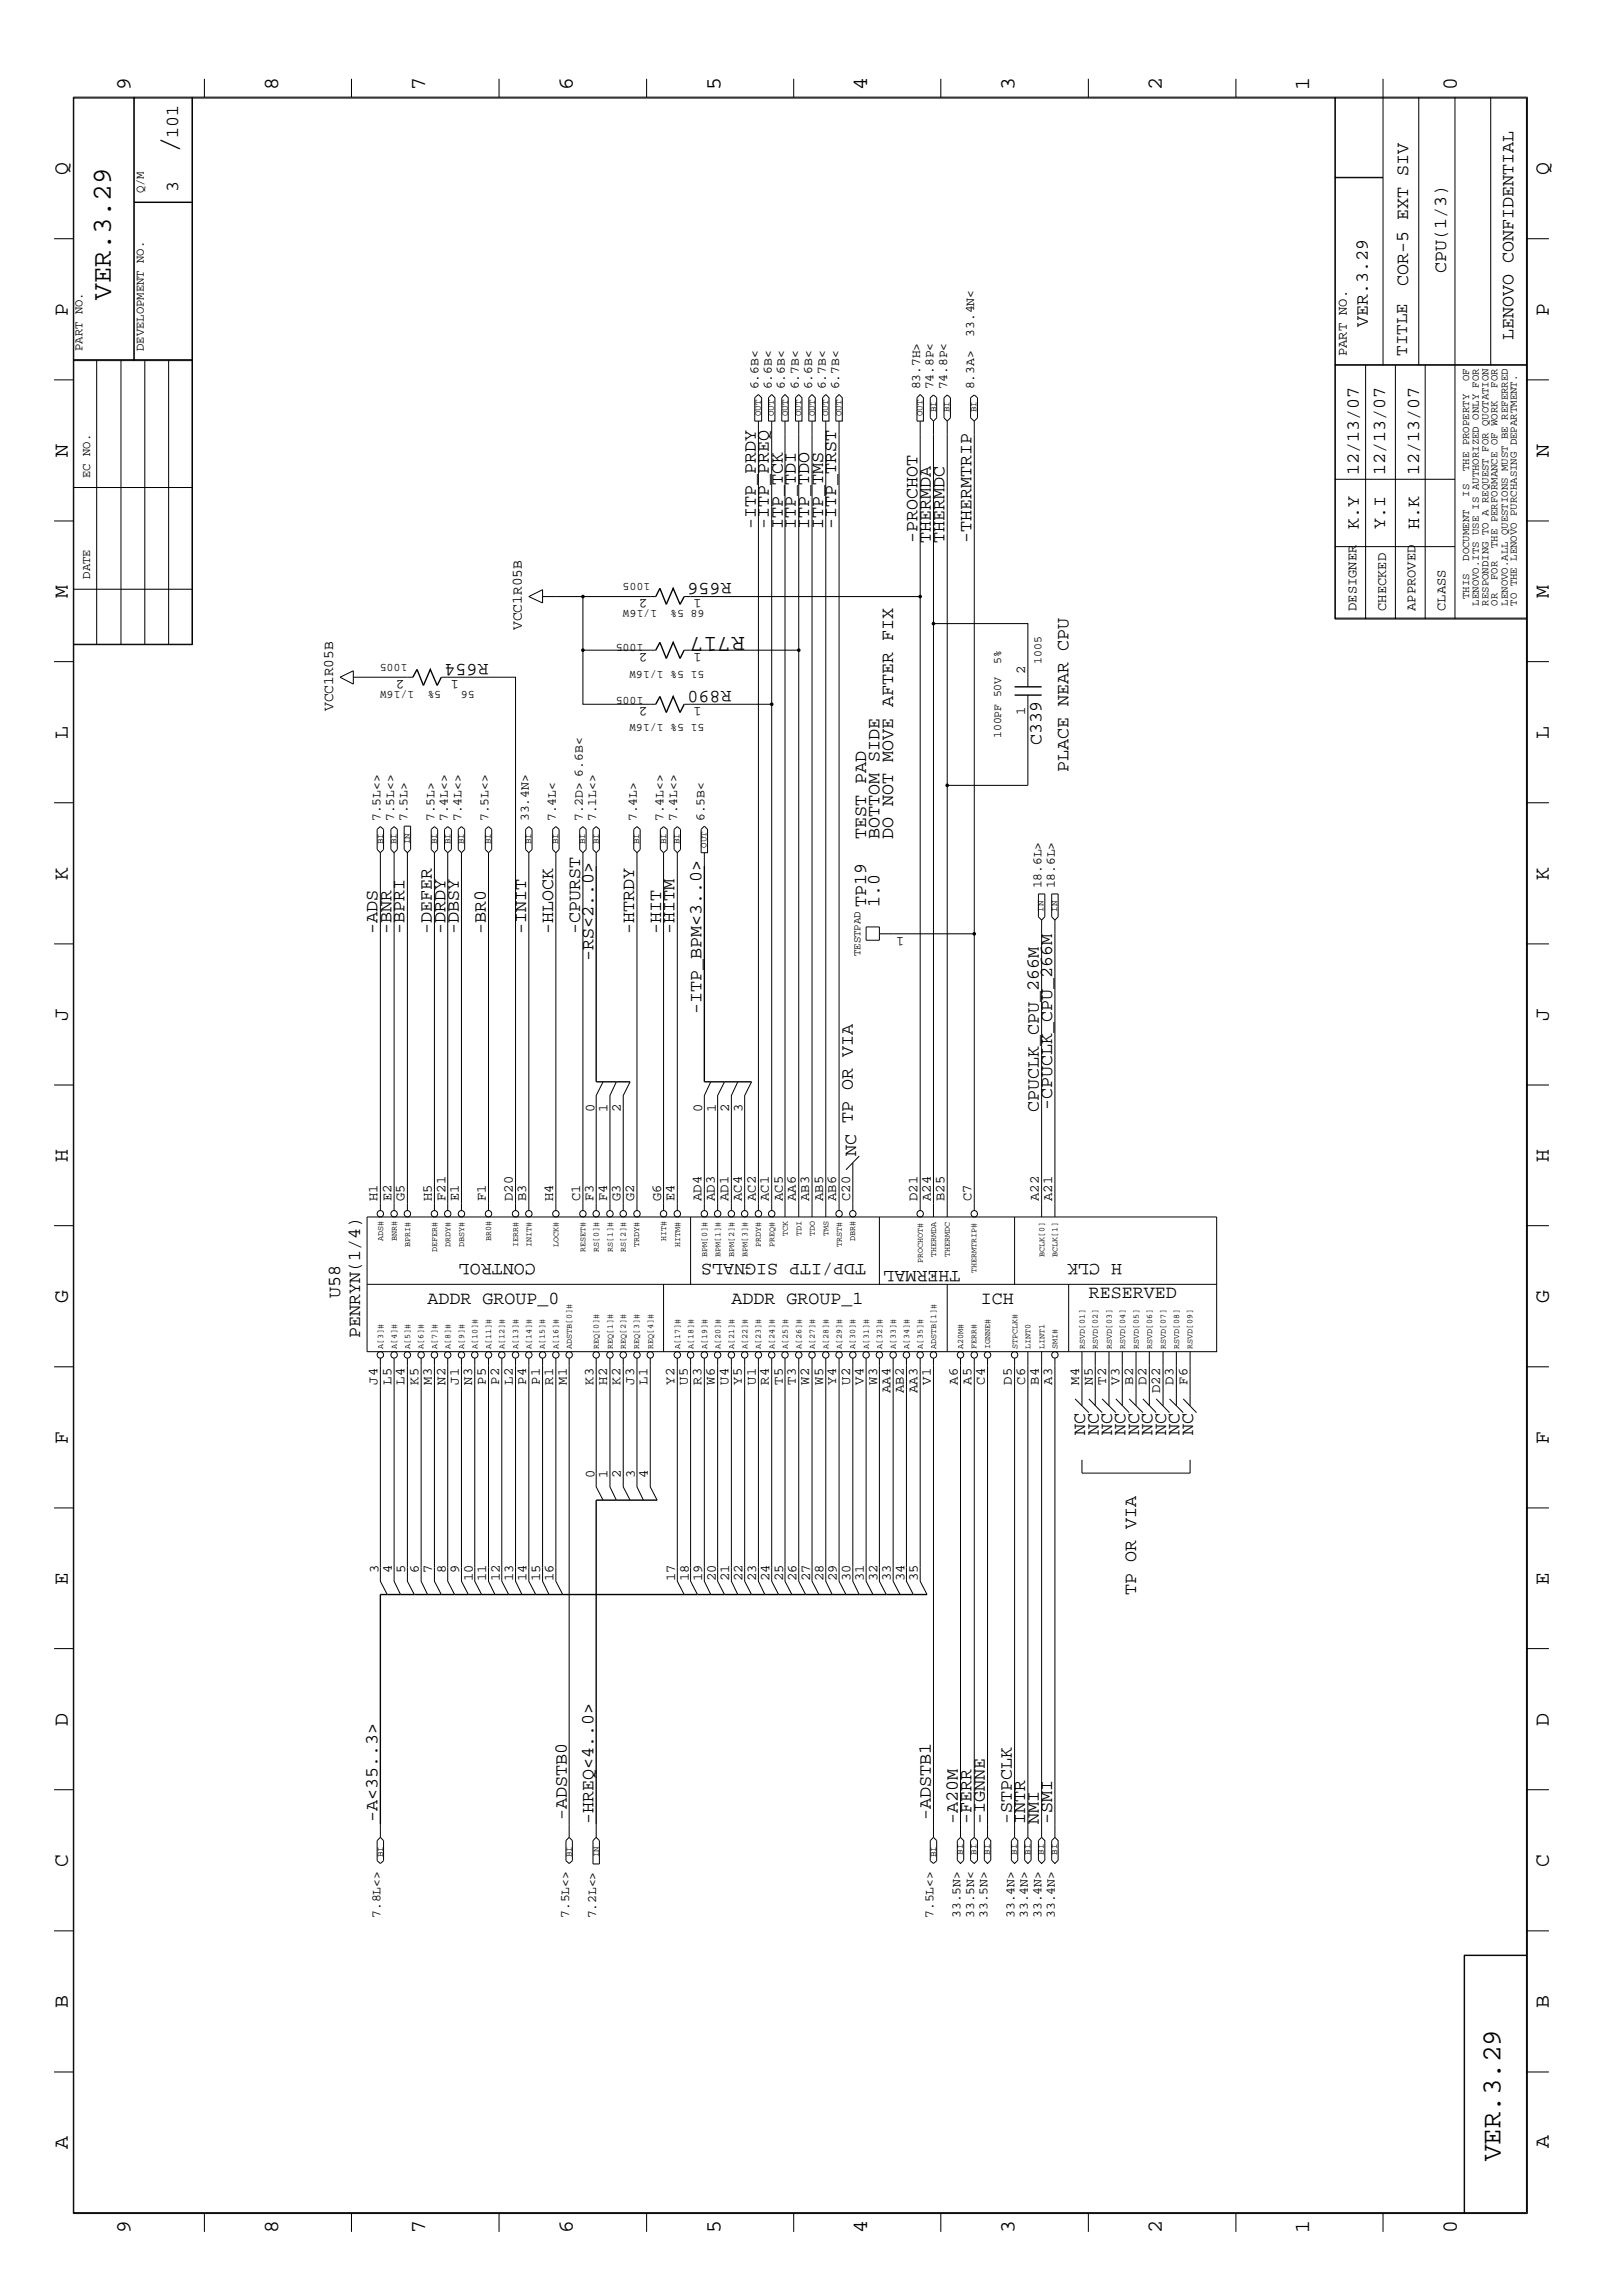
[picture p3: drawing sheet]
<svg xmlns="http://www.w3.org/2000/svg" width="300mm" height="423mm" viewBox="0 0 300 423" stroke-linecap="round" stroke-linejoin="round" font-family="sans-serif">
<defs><g id="words">
<text font-size="5.2" x="32.9" y="28.4" transform="rotate(-90 32.9 28.4)">/</text>
<g font-size="5.1">
<text x="20.5" y="55.4" transform="rotate(-90 20.5 55.4)">VER.3.29</text>
<text x="277.2" y="399.4" transform="rotate(-90 277.2 399.4)">VER.3.29</text>
</g>
<text font-size="4.2" x="137.6" y="117.7" transform="rotate(-180 137.6 117.7)">R717</text>
<g font-size="4">
<text x="24.1" y="16.7" transform="rotate(-90 24.1 16.7)">9</text>
<text x="51.4" y="16.7" transform="rotate(-90 51.4 16.7)">8</text>
<text x="78.6" y="16.7" transform="rotate(-90 78.6 16.7)">7</text>
<text x="105.8" y="16.7" transform="rotate(-90 105.8 16.7)">6</text>
<text x="133.1" y="16.7" transform="rotate(-90 133.1 16.7)">5</text>
<text x="160.2" y="16.7" transform="rotate(-90 160.2 16.7)">4</text>
<text x="187.5" y="16.7" transform="rotate(-90 187.5 16.7)">3</text>
<text x="214.6" y="16.7" transform="rotate(-90 214.6 16.7)">2</text>
<text x="241.9" y="16.7" transform="rotate(-90 241.9 16.7)">1</text>
<text x="269.2" y="16.7" transform="rotate(-90 269.2 16.7)">0</text>
<text x="12.5" y="32.3" transform="rotate(-90 12.5 32.3)">Q</text>
<text x="286.2" y="32.3" transform="rotate(-90 286.2 32.3)">Q</text>
<text x="12.5" y="58.3" transform="rotate(-90 12.5 58.3)">P</text>
<text x="286.2" y="58.3" transform="rotate(-90 286.2 58.3)">P</text>
<text x="12.5" y="84.4" transform="rotate(-90 12.5 84.4)">N</text>
<text x="286.2" y="84.4" transform="rotate(-90 286.2 84.4)">N</text>
<text x="12.5" y="110.5" transform="rotate(-90 12.5 110.5)">M</text>
<text x="286.2" y="110.5" transform="rotate(-90 286.2 110.5)">M</text>
<text x="12.5" y="136.5" transform="rotate(-90 12.5 136.5)">L</text>
<text x="286.2" y="136.5" transform="rotate(-90 286.2 136.5)">L</text>
<text x="12.5" y="162.6" transform="rotate(-90 12.5 162.6)">K</text>
<text x="286.2" y="162.6" transform="rotate(-90 286.2 162.6)">K</text>
<text x="12.5" y="188.6" transform="rotate(-90 12.5 188.6)">J</text>
<text x="286.2" y="188.6" transform="rotate(-90 286.2 188.6)">J</text>
<text x="12.5" y="214.7" transform="rotate(-90 12.5 214.7)">H</text>
<text x="286.2" y="214.7" transform="rotate(-90 286.2 214.7)">H</text>
<text x="12.5" y="240.7" transform="rotate(-90 12.5 240.7)">G</text>
<text x="286.2" y="240.7" transform="rotate(-90 286.2 240.7)">G</text>
<text x="12.5" y="266.8" transform="rotate(-90 12.5 266.8)">F</text>
<text x="286.2" y="266.8" transform="rotate(-90 286.2 266.8)">F</text>
<text x="12.5" y="292.9" transform="rotate(-90 12.5 292.9)">E</text>
<text x="286.2" y="292.9" transform="rotate(-90 286.2 292.9)">E</text>
<text x="12.5" y="318.9" transform="rotate(-90 12.5 318.9)">D</text>
<text x="286.2" y="318.9" transform="rotate(-90 286.2 318.9)">D</text>
<text x="12.5" y="344.9" transform="rotate(-90 12.5 344.9)">C</text>
<text x="286.2" y="344.9" transform="rotate(-90 286.2 344.9)">C</text>
<text x="12.5" y="371" transform="rotate(-90 12.5 371)">B</text>
<text x="286.2" y="371" transform="rotate(-90 286.2 371)">B</text>
<text x="12.5" y="397" transform="rotate(-90 12.5 397)">A</text>
<text x="286.2" y="397" transform="rotate(-90 286.2 397)">A</text>
<text x="24.1" y="412.7" transform="rotate(-90 24.1 412.7)">9</text>
<text x="51.4" y="412.7" transform="rotate(-90 51.4 412.7)">8</text>
<text x="78.6" y="412.7" transform="rotate(-90 78.6 412.7)">7</text>
<text x="105.8" y="412.7" transform="rotate(-90 105.8 412.7)">6</text>
<text x="133.1" y="412.7" transform="rotate(-90 133.1 412.7)">5</text>
<text x="160.2" y="412.7" transform="rotate(-90 160.2 412.7)">4</text>
<text x="187.5" y="412.7" transform="rotate(-90 187.5 412.7)">3</text>
<text x="214.6" y="412.7" transform="rotate(-90 214.6 412.7)">2</text>
<text x="241.9" y="412.7" transform="rotate(-90 241.9 412.7)">1</text>
<text x="269.2" y="412.7" transform="rotate(-90 269.2 412.7)">0</text>
</g>
<g font-size="3.4">
<text x="32.9" y="25.5" transform="rotate(-90 32.9 25.5)">101</text>
<text x="32.9" y="35.5" transform="rotate(-90 32.9 35.5)">3</text>
<text x="260.2" y="52.9" transform="rotate(-90 260.2 52.9)">COR-5 EXT SIV</text>
<text x="267.2" y="50.4" transform="rotate(-90 267.2 50.4)">CPU(1/3)</text>
<text x="252.7" y="60.4" transform="rotate(-90 252.7 60.4)">VER.3.29</text>
<text x="279.7" y="62.8" transform="rotate(-90 279.7 62.8)">LENOVO CONFIDENTIAL</text>
<text x="251" y="87.8" transform="rotate(-90 251 87.8)">12/13/07</text>
<text x="255.9" y="87.8" transform="rotate(-90 255.9 87.8)">12/13/07</text>
<text x="262.2" y="87.8" transform="rotate(-90 262.2 87.8)">12/13/07</text>
<text x="139.6" y="97.8" transform="rotate(-90 139.6 97.8)">-ITP_PRDY</text>
<text x="142.1" y="97.8" transform="rotate(-90 142.1 97.8)">-ITP_PREQ</text>
<text x="144.6" y="97.8" transform="rotate(-90 144.6 97.8)">ITP_TCK</text>
<text x="147.1" y="97.8" transform="rotate(-90 147.1 97.8)">ITP_TDI</text>
<text x="149.5" y="97.8" transform="rotate(-90 149.5 97.8)">ITP_TDO</text>
<text x="152.1" y="97.8" transform="rotate(-90 152.1 97.8)">ITP_TMS</text>
<text x="154.5" y="97.8" transform="rotate(-90 154.5 97.8)">-ITP_TRST</text>
<text x="169.5" y="100.2" transform="rotate(-90 169.5 100.2)">-PROCHOT</text>
<text x="172" y="100.2" transform="rotate(-90 172 100.2)">THERMDA</text>
<text x="174.5" y="100.2" transform="rotate(-90 174.5 100.2)">THERMDC</text>
<text x="179.5" y="100.2" transform="rotate(-90 179.5 100.2)">-THERMTRIP</text>
<text x="251" y="97.8" transform="rotate(-90 251 97.8)">K.Y</text>
<text x="255.9" y="97.8" transform="rotate(-90 255.9 97.8)">Y.I</text>
<text x="262.2" y="97.8" transform="rotate(-90 262.2 97.8)">H.K</text>
<text x="135.1" y="107.7" transform="rotate(-180 135.1 107.7)">R656</text>
<text x="90.3" y="122.7" transform="rotate(-180 90.3 122.7)">R654</text>
<text x="135.1" y="127.7" transform="rotate(-180 135.1 127.7)">R890</text>
<text x="192.4" y="137.7" transform="rotate(-90 192.4 137.7)">C339</text>
<text x="197.4" y="142.6" transform="rotate(-90 197.4 142.6)">PLACE NEAR CPU</text>
<text x="160" y="155.1" transform="rotate(-90 160 155.1)">TEST PAD</text>
<text x="162.5" y="155.1" transform="rotate(-90 162.5 155.1)">BOTTOM SIDE</text>
<text x="165" y="155.1" transform="rotate(-90 165 155.1)">DO NOT MOVE AFTER FIX</text>
<text x="160" y="167.6" transform="rotate(-90 160 167.6)">TP19</text>
<text x="162.5" y="167.6" transform="rotate(-90 162.5 167.6)">1.0</text>
<text x="69.8" y="172.6" transform="rotate(-90 69.8 172.6)">-ADS</text>
<text x="72.3" y="172.6" transform="rotate(-90 72.3 172.6)">-BNR</text>
<text x="74.8" y="172.6" transform="rotate(-90 74.8 172.6)">-BPRI</text>
<text x="79.8" y="172.6" transform="rotate(-90 79.8 172.6)">-DEFER</text>
<text x="82.3" y="172.6" transform="rotate(-90 82.3 172.6)">-DRDY</text>
<text x="84.8" y="172.6" transform="rotate(-90 84.8 172.6)">-DBSY</text>
<text x="89.7" y="172.6" transform="rotate(-90 89.7 172.6)">-BR0</text>
<text x="97.2" y="172.6" transform="rotate(-90 97.2 172.6)">-INIT</text>
<text x="102.2" y="172.6" transform="rotate(-90 102.2 172.6)">-HLOCK</text>
<text x="107.2" y="172.6" transform="rotate(-90 107.2 172.6)">-CPURST</text>
<text x="117.2" y="172.6" transform="rotate(-90 117.2 172.6)">-HTRDY</text>
<text x="122.2" y="172.6" transform="rotate(-90 122.2 172.6)">-HIT</text>
<text x="124.6" y="172.6" transform="rotate(-90 124.6 172.6)">-HITM</text>
<text x="109.6" y="177.5" transform="rotate(-90 109.6 177.5)">-RS&lt;2..0&gt;</text>
<text x="129.6" y="187.5" transform="rotate(-90 129.6 187.5)">-ITP_BPM&lt;3..0&gt;</text>
<text x="191.9" y="205.5" transform="rotate(-90 191.9 205.5)">CPUCLK_CPU_266M</text>
<text x="194.4" y="205.1" transform="rotate(-90 194.4 205.1)">-CPUCLK_CPU_266M</text>
<text x="158.2" y="213.6" transform="rotate(-90 158.2 213.6)">NC TP OR VIA</text>
<text x="99" y="233.6" transform="rotate(-180 99 233.6)">CONTROL</text>
<text x="160" y="233.6" transform="rotate(-180 160 233.6)">TDP/ITP SIGNALS</text>
<text x="207.3" y="233.6" transform="rotate(-180 207.3 233.6)">H CLK</text>
<text x="62.8" y="239.8" transform="rotate(-90 62.8 239.8)">U58</text>
<text x="177.5" y="234.9" transform="rotate(-180 177.5 234.9)">THERMAL</text>
<text x="201.2" y="239.8">RESERVED</text>
<text x="79" y="241">ADDR GROUP_0</text>
<text x="135.1" y="241">ADDR GROUP_1</text>
<text x="181.2" y="241">ICH</text>
<text x="66.5" y="247.3" transform="rotate(-90 66.5 247.3)">PENRYN(1/4)</text>
<text x="200.5" y="265.1" transform="rotate(-90 200.5 265.1)">NC</text>
<text x="203" y="265.1" transform="rotate(-90 203 265.1)">NC</text>
<text x="205.5" y="265.1" transform="rotate(-90 205.5 265.1)">NC</text>
<text x="207.9" y="265.1" transform="rotate(-90 207.9 265.1)">NC</text>
<text x="210.5" y="265.1" transform="rotate(-90 210.5 265.1)">NC</text>
<text x="212.9" y="265.1" transform="rotate(-90 212.9 265.1)">NC</text>
<text x="215.5" y="265.1" transform="rotate(-90 215.5 265.1)">NC</text>
<text x="217.9" y="265.1" transform="rotate(-90 217.9 265.1)">NC</text>
<text x="220.5" y="265.1" transform="rotate(-90 220.5 265.1)">NC</text>
<text x="209.9" y="294.6" transform="rotate(-90 209.9 294.6)">TP OR VIA</text>
<text x="69.8" y="336.6" transform="rotate(-90 69.8 336.6)">-A&lt;35..3&gt;</text>
<text x="104.7" y="336.3" transform="rotate(-90 104.7 336.3)">-ADSTB0</text>
<text x="109.6" y="337" transform="rotate(-90 109.6 337)">-HREQ&lt;4..0&gt;</text>
<text x="172" y="336.3" transform="rotate(-90 172 336.3)">-ADSTB1</text>
<text x="177" y="337.1" transform="rotate(-90 177 337.1)">-A20M</text>
<text x="179.5" y="337.1" transform="rotate(-90 179.5 337.1)">-FERR</text>
<text x="181.9" y="337.1" transform="rotate(-90 181.9 337.1)">-IGNNE</text>
<text x="186.9" y="337.1" transform="rotate(-90 186.9 337.1)">-STPCLK</text>
<text x="189.4" y="337.1" transform="rotate(-90 189.4 337.1)">INTR</text>
<text x="191.9" y="337.1" transform="rotate(-90 191.9 337.1)">NMI</text>
<text x="194.4" y="337.1" transform="rotate(-90 194.4 337.1)">-SMI</text>
</g>
<text font-size="3.2" x="260" y="65.8" transform="rotate(-90 260 65.8)">TITLE</text>
<g font-size="2.7">
<text x="96.4" y="116.4" transform="rotate(-90 96.4 116.4)">VCC1R05B</text>
<text x="61.6" y="131.4" transform="rotate(-90 61.6 131.4)">VCC1R05B</text>
</g>
<g font-size="2.5">
<text x="248.8" y="65.8" transform="rotate(-90 248.8 65.8)">PART NO.</text>
<text x="119.6" y="110.7" transform="rotate(-180 119.6 110.7)">2</text>
<text x="129.6" y="110.7" transform="rotate(-180 129.6 110.7)">1</text>
<text x="250.6" y="112.9" transform="rotate(-90 250.6 112.9)">DESIGNER</text>
<text x="256.1" y="112.9" transform="rotate(-90 256.1 112.9)">CHECKED</text>
<text x="261.5" y="112.9" transform="rotate(-90 261.5 112.9)">APPROVED</text>
<text x="267" y="112.9" transform="rotate(-90 267 112.9)">CLASS</text>
<text x="74.8" y="125.6" transform="rotate(-180 74.8 125.6)">2</text>
<text x="84.8" y="125.6" transform="rotate(-180 84.8 125.6)">1</text>
<text x="119.6" y="120.7" transform="rotate(-180 119.6 120.7)">2</text>
<text x="129.6" y="120.7" transform="rotate(-180 129.6 120.7)">1</text>
<text x="189.4" y="124.6" transform="rotate(-90 189.4 124.6)">2</text>
<text x="119.6" y="130.6" transform="rotate(-180 119.6 130.6)">2</text>
<text x="129.6" y="130.6" transform="rotate(-180 129.6 130.6)">1</text>
<text x="189.4" y="132.2" transform="rotate(-90 189.4 132.2)">1</text>
<text x="167" y="173.1" transform="rotate(-180 167 173.1)">1</text>
<text x="109.8" y="205.5" transform="rotate(-90 109.8 205.5)">0</text>
<text x="112.3" y="205.5" transform="rotate(-90 112.3 205.5)">1</text>
<text x="114.7" y="205.5" transform="rotate(-90 114.7 205.5)">2</text>
<text x="129.7" y="205.5" transform="rotate(-90 129.7 205.5)">0</text>
<text x="132.2" y="205.5" transform="rotate(-90 132.2 205.5)">1</text>
<text x="134.7" y="205.5" transform="rotate(-90 134.7 205.5)">2</text>
<text x="137.2" y="205.5" transform="rotate(-90 137.2 205.5)">3</text>
<text x="69.8" y="221.9" transform="rotate(-90 69.8 221.9)">H1</text>
<text x="72.3" y="221.9" transform="rotate(-90 72.3 221.9)">E2</text>
<text x="74.8" y="221.9" transform="rotate(-90 74.8 221.9)">G5</text>
<text x="79.8" y="221.9" transform="rotate(-90 79.8 221.9)">H5</text>
<text x="82.3" y="221.9" transform="rotate(-90 82.3 221.9)">F21</text>
<text x="84.8" y="221.9" transform="rotate(-90 84.8 221.9)">E1</text>
<text x="89.7" y="221.9" transform="rotate(-90 89.7 221.9)">F1</text>
<text x="94.7" y="221.9" transform="rotate(-90 94.7 221.9)">D20</text>
<text x="97.2" y="221.9" transform="rotate(-90 97.2 221.9)">B3</text>
<text x="102.2" y="221.9" transform="rotate(-90 102.2 221.9)">H4</text>
<text x="107.2" y="221.9" transform="rotate(-90 107.2 221.9)">C1</text>
<text x="109.6" y="221.9" transform="rotate(-90 109.6 221.9)">F3</text>
<text x="112.2" y="221.9" transform="rotate(-90 112.2 221.9)">F4</text>
<text x="114.6" y="221.9" transform="rotate(-90 114.6 221.9)">G3</text>
<text x="117.2" y="221.9" transform="rotate(-90 117.2 221.9)">G2</text>
<text x="122.2" y="221.9" transform="rotate(-90 122.2 221.9)">G6</text>
<text x="124.6" y="221.9" transform="rotate(-90 124.6 221.9)">E4</text>
<text x="129.6" y="221.9" transform="rotate(-90 129.6 221.9)">AD4</text>
<text x="132.1" y="221.9" transform="rotate(-90 132.1 221.9)">AD3</text>
<text x="134.6" y="221.9" transform="rotate(-90 134.6 221.9)">AD1</text>
<text x="137.1" y="221.9" transform="rotate(-90 137.1 221.9)">AC4</text>
<text x="139.6" y="221.9" transform="rotate(-90 139.6 221.9)">AC2</text>
<text x="142.1" y="221.9" transform="rotate(-90 142.1 221.9)">AC1</text>
<text x="144.6" y="221.9" transform="rotate(-90 144.6 221.9)">AC5</text>
<text x="147.1" y="221.9" transform="rotate(-90 147.1 221.9)">AA6</text>
<text x="149.5" y="221.9" transform="rotate(-90 149.5 221.9)">AB3</text>
<text x="152.1" y="221.9" transform="rotate(-90 152.1 221.9)">AB5</text>
<text x="154.5" y="221.9" transform="rotate(-90 154.5 221.9)">AB6</text>
<text x="157.1" y="221.9" transform="rotate(-90 157.1 221.9)">C20</text>
<text x="169.5" y="221.9" transform="rotate(-90 169.5 221.9)">D21</text>
<text x="172" y="221.9" transform="rotate(-90 172 221.9)">A24</text>
<text x="174.5" y="221.9" transform="rotate(-90 174.5 221.9)">B25</text>
<text x="179.5" y="221.9" transform="rotate(-90 179.5 221.9)">C7</text>
<text x="191.9" y="221.9" transform="rotate(-90 191.9 221.9)">A22</text>
<text x="194.4" y="221.9" transform="rotate(-90 194.4 221.9)">A21</text>
<text x="69.8" y="255.9" transform="rotate(-90 69.8 255.9)">J4</text>
<text x="72.3" y="255.9" transform="rotate(-90 72.3 255.9)">L5</text>
<text x="74.8" y="255.9" transform="rotate(-90 74.8 255.9)">L4</text>
<text x="77.3" y="255.9" transform="rotate(-90 77.3 255.9)">K5</text>
<text x="79.8" y="255.9" transform="rotate(-90 79.8 255.9)">M3</text>
<text x="82.3" y="255.9" transform="rotate(-90 82.3 255.9)">N2</text>
<text x="84.8" y="255.9" transform="rotate(-90 84.8 255.9)">J1</text>
<text x="87.2" y="255.9" transform="rotate(-90 87.2 255.9)">N3</text>
<text x="89.7" y="255.9" transform="rotate(-90 89.7 255.9)">P5</text>
<text x="92.2" y="255.9" transform="rotate(-90 92.2 255.9)">P2</text>
<text x="94.7" y="255.9" transform="rotate(-90 94.7 255.9)">L2</text>
<text x="97.2" y="255.9" transform="rotate(-90 97.2 255.9)">P4</text>
<text x="99.7" y="255.9" transform="rotate(-90 99.7 255.9)">P1</text>
<text x="102.2" y="255.9" transform="rotate(-90 102.2 255.9)">R1</text>
<text x="104.7" y="255.9" transform="rotate(-90 104.7 255.9)">M1</text>
<text x="109.6" y="255.9" transform="rotate(-90 109.6 255.9)">K3</text>
<text x="112.2" y="255.9" transform="rotate(-90 112.2 255.9)">H2</text>
<text x="114.6" y="255.9" transform="rotate(-90 114.6 255.9)">K2</text>
<text x="117.2" y="255.9" transform="rotate(-90 117.2 255.9)">J3</text>
<text x="119.6" y="255.9" transform="rotate(-90 119.6 255.9)">L1</text>
<text x="124.6" y="255.9" transform="rotate(-90 124.6 255.9)">Y2</text>
<text x="127.1" y="255.9" transform="rotate(-90 127.1 255.9)">U5</text>
<text x="129.6" y="255.9" transform="rotate(-90 129.6 255.9)">R3</text>
<text x="132.1" y="255.9" transform="rotate(-90 132.1 255.9)">W6</text>
<text x="134.6" y="255.9" transform="rotate(-90 134.6 255.9)">U4</text>
<text x="137.1" y="255.9" transform="rotate(-90 137.1 255.9)">Y5</text>
<text x="139.6" y="255.9" transform="rotate(-90 139.6 255.9)">U1</text>
<text x="142.1" y="255.9" transform="rotate(-90 142.1 255.9)">R4</text>
<text x="144.6" y="255.9" transform="rotate(-90 144.6 255.9)">T5</text>
<text x="147.1" y="255.9" transform="rotate(-90 147.1 255.9)">T3</text>
<text x="149.5" y="255.9" transform="rotate(-90 149.5 255.9)">W2</text>
<text x="152.1" y="255.9" transform="rotate(-90 152.1 255.9)">W5</text>
<text x="154.5" y="255.9" transform="rotate(-90 154.5 255.9)">Y4</text>
<text x="157.1" y="255.9" transform="rotate(-90 157.1 255.9)">U2</text>
<text x="159.5" y="255.9" transform="rotate(-90 159.5 255.9)">V4</text>
<text x="162.1" y="255.9" transform="rotate(-90 162.1 255.9)">W3</text>
<text x="164.5" y="257.4" transform="rotate(-90 164.5 257.4)">AA4</text>
<text x="167" y="257.4" transform="rotate(-90 167 257.4)">AB2</text>
<text x="169.5" y="257.4" transform="rotate(-90 169.5 257.4)">AA3</text>
<text x="172" y="255.9" transform="rotate(-90 172 255.9)">V1</text>
<text x="177" y="255.9" transform="rotate(-90 177 255.9)">A6</text>
<text x="179.5" y="255.9" transform="rotate(-90 179.5 255.9)">A5</text>
<text x="181.9" y="255.9" transform="rotate(-90 181.9 255.9)">C4</text>
<text x="186.9" y="255.9" transform="rotate(-90 186.9 255.9)">D5</text>
<text x="189.4" y="255.9" transform="rotate(-90 189.4 255.9)">C6</text>
<text x="191.9" y="255.9" transform="rotate(-90 191.9 255.9)">B4</text>
<text x="194.4" y="255.9" transform="rotate(-90 194.4 255.9)">A3</text>
<text x="199.4" y="255.9" transform="rotate(-90 199.4 255.9)">M4</text>
<text x="201.9" y="255.9" transform="rotate(-90 201.9 255.9)">N5</text>
<text x="204.4" y="255.9" transform="rotate(-90 204.4 255.9)">T2</text>
<text x="206.8" y="255.9" transform="rotate(-90 206.8 255.9)">V3</text>
<text x="209.4" y="255.9" transform="rotate(-90 209.4 255.9)">B2</text>
<text x="211.8" y="255.9" transform="rotate(-90 211.8 255.9)">D2</text>
<text x="214.4" y="257.4" transform="rotate(-90 214.4 257.4)">D22</text>
<text x="216.8" y="255.9" transform="rotate(-90 216.8 255.9)">D3</text>
<text x="219.4" y="255.9" transform="rotate(-90 219.4 255.9)">F6</text>
<text x="109.8" y="273.1" transform="rotate(-90 109.8 273.1)">0</text>
<text x="112.3" y="273.1" transform="rotate(-90 112.3 273.1)">1</text>
<text x="114.7" y="273.1" transform="rotate(-90 114.7 273.1)">2</text>
<text x="117.3" y="273.1" transform="rotate(-90 117.3 273.1)">3</text>
<text x="119.7" y="273.1" transform="rotate(-90 119.7 273.1)">4</text>
<text x="69.9" y="290.6" transform="rotate(-90 69.9 290.6)">3</text>
<text x="72.4" y="290.6" transform="rotate(-90 72.4 290.6)">4</text>
<text x="74.8" y="290.6" transform="rotate(-90 74.8 290.6)">5</text>
<text x="77.4" y="290.6" transform="rotate(-90 77.4 290.6)">6</text>
<text x="79.8" y="290.6" transform="rotate(-90 79.8 290.6)">7</text>
<text x="82.4" y="290.6" transform="rotate(-90 82.4 290.6)">8</text>
<text x="84.8" y="290.6" transform="rotate(-90 84.8 290.6)">9</text>
<text x="87.4" y="292.1" transform="rotate(-90 87.4 292.1)">10</text>
<text x="89.8" y="292.1" transform="rotate(-90 89.8 292.1)">11</text>
<text x="92.4" y="292.1" transform="rotate(-90 92.4 292.1)">12</text>
<text x="94.8" y="292.1" transform="rotate(-90 94.8 292.1)">13</text>
<text x="97.3" y="292.1" transform="rotate(-90 97.3 292.1)">14</text>
<text x="99.8" y="292.1" transform="rotate(-90 99.8 292.1)">15</text>
<text x="102.3" y="292.1" transform="rotate(-90 102.3 292.1)">16</text>
<text x="124.7" y="292.1" transform="rotate(-90 124.7 292.1)">17</text>
<text x="127.3" y="292.1" transform="rotate(-90 127.3 292.1)">18</text>
<text x="129.7" y="292.1" transform="rotate(-90 129.7 292.1)">19</text>
<text x="132.2" y="292.1" transform="rotate(-90 132.2 292.1)">20</text>
<text x="134.7" y="292.1" transform="rotate(-90 134.7 292.1)">21</text>
<text x="137.2" y="292.1" transform="rotate(-90 137.2 292.1)">22</text>
<text x="139.7" y="292.1" transform="rotate(-90 139.7 292.1)">23</text>
<text x="142.2" y="292.1" transform="rotate(-90 142.2 292.1)">24</text>
<text x="144.7" y="292.1" transform="rotate(-90 144.7 292.1)">25</text>
<text x="147.2" y="292.1" transform="rotate(-90 147.2 292.1)">26</text>
<text x="149.7" y="292.1" transform="rotate(-90 149.7 292.1)">27</text>
<text x="152.1" y="292.1" transform="rotate(-90 152.1 292.1)">28</text>
<text x="154.6" y="292.1" transform="rotate(-90 154.6 292.1)">29</text>
<text x="157.1" y="292.1" transform="rotate(-90 157.1 292.1)">30</text>
<text x="159.6" y="292.1" transform="rotate(-90 159.6 292.1)">31</text>
<text x="162.1" y="292.1" transform="rotate(-90 162.1 292.1)">32</text>
<text x="164.6" y="292.1" transform="rotate(-90 164.6 292.1)">33</text>
<text x="167.1" y="292.1" transform="rotate(-90 167.1 292.1)">34</text>
<text x="169.6" y="292.1" transform="rotate(-90 169.6 292.1)">35</text>
</g>
<g font-size="2.4">
<text x="180" y="62.2" transform="rotate(-90 180 62.2)">33.4N&lt;</text>
<text x="140.1" y="72" transform="rotate(-90 140.1 72)">6.6B&lt;</text>
<text x="142.6" y="72" transform="rotate(-90 142.6 72)">6.6B&lt;</text>
<text x="145" y="72" transform="rotate(-90 145 72)">6.6B&lt;</text>
<text x="147.6" y="72" transform="rotate(-90 147.6 72)">6.7B&lt;</text>
<text x="150" y="72" transform="rotate(-90 150 72)">6.6B&lt;</text>
<text x="152.6" y="72" transform="rotate(-90 152.6 72)">6.7B&lt;</text>
<text x="155" y="72" transform="rotate(-90 155 72)">6.7B&lt;</text>
<text x="170" y="72" transform="rotate(-90 170 72)">83.7H&gt;</text>
<text x="172.5" y="72" transform="rotate(-90 172.5 72)">74.8P&lt;</text>
<text x="175" y="72" transform="rotate(-90 175 72)">74.8P&lt;</text>
<text x="180" y="72" transform="rotate(-90 180 72)">8.3A&gt;</text>
<text x="70.3" y="151.7" transform="rotate(-90 70.3 151.7)">7.5L&lt;&gt;</text>
<text x="72.8" y="151.7" transform="rotate(-90 72.8 151.7)">7.5L&lt;&gt;</text>
<text x="75.3" y="151.7" transform="rotate(-90 75.3 151.7)">7.5L&gt;</text>
<text x="80.3" y="151.7" transform="rotate(-90 80.3 151.7)">7.5L&gt;</text>
<text x="82.7" y="151.7" transform="rotate(-90 82.7 151.7)">7.4L&lt;&gt;</text>
<text x="85.3" y="151.7" transform="rotate(-90 85.3 151.7)">7.4L&lt;&gt;</text>
<text x="90.3" y="151.7" transform="rotate(-90 90.3 151.7)">7.5L&lt;&gt;</text>
<text x="97.7" y="151.7" transform="rotate(-90 97.7 151.7)">33.4N&gt;</text>
<text x="102.7" y="151.7" transform="rotate(-90 102.7 151.7)">7.4L&lt;</text>
<text x="107.7" y="151.7" transform="rotate(-90 107.7 151.7)">7.2D&gt; 6.6B&lt;</text>
<text x="110.2" y="151.7" transform="rotate(-90 110.2 151.7)">7.1L&lt;&gt;</text>
<text x="117.7" y="151.7" transform="rotate(-90 117.7 151.7)">7.4L&gt;</text>
<text x="122.6" y="151.7" transform="rotate(-90 122.6 151.7)">7.4L&lt;&gt;</text>
<text x="125.1" y="151.7" transform="rotate(-90 125.1 151.7)">7.4L&lt;&gt;</text>
<text x="130.1" y="151.7" transform="rotate(-90 130.1 151.7)">6.5B&lt;</text>
<text x="192.4" y="164.2" transform="rotate(-90 192.4 164.2)">18.6L&gt;</text>
<text x="194.9" y="164.2" transform="rotate(-90 194.9 164.2)">18.6L&gt;</text>
<text x="70.3" y="354.4" transform="rotate(-90 70.3 354.4)">7.8L&lt;&gt;</text>
<text x="105.2" y="354.4" transform="rotate(-90 105.2 354.4)">7.5L&lt;&gt;</text>
<text x="110.2" y="354.5" transform="rotate(-90 110.2 354.5)">7.2L&lt;&gt;</text>
<text x="172.5" y="354.4" transform="rotate(-90 172.5 354.4)">7.5L&lt;&gt;</text>
<text x="177.5" y="354.4" transform="rotate(-90 177.5 354.4)">33.5N&gt;</text>
<text x="180" y="354.4" transform="rotate(-90 180 354.4)">33.5N&lt;</text>
<text x="182.5" y="354.4" transform="rotate(-90 182.5 354.4)">33.5N&gt;</text>
<text x="187.5" y="354.4" transform="rotate(-90 187.5 354.4)">33.4N&gt;</text>
<text x="189.9" y="354.4" transform="rotate(-90 189.9 354.4)">33.4N&gt;</text>
<text x="192.4" y="354.4" transform="rotate(-90 192.4 354.4)">33.4N&gt;</text>
<text x="194.9" y="354.4" transform="rotate(-90 194.9 354.4)">33.4N&gt;</text>
</g>
<g font-size="2.3">
<text x="26.6" y="35.7" transform="rotate(-90 26.6 35.7)">Q/M</text>
<text x="15.2" y="64.9" transform="rotate(-90 15.2 64.9)">PART NO.</text>
<text x="26.6" y="64.9" transform="rotate(-90 26.6 64.9)">DEVELOPMENT NO.</text>
<text x="16.7" y="88.3" transform="rotate(-90 16.7 88.3)">EC NO.</text>
<text x="16.7" y="106.9" transform="rotate(-90 16.7 106.9)">DATE</text>
</g>
<g font-size="2.1">
<text x="120.1" y="107.7" transform="rotate(-180 120.1 107.7)">1005</text>
<text x="121.4" y="112.7" transform="rotate(-180 121.4 112.7)">1/16W</text>
<text x="126.4" y="112.7" transform="rotate(-180 126.4 112.7)">5%</text>
<text x="130.1" y="112.7" transform="rotate(-180 130.1 112.7)">68</text>
<text x="118.9" y="119" transform="rotate(-180 118.9 119)">1005</text>
<text x="75.3" y="122.7" transform="rotate(-180 75.3 122.7)">1005</text>
<text x="126.4" y="124" transform="rotate(-180 126.4 124)">5% 1/16W</text>
<text x="130.1" y="124" transform="rotate(-180 130.1 124)">51</text>
<text x="185" y="122.7" transform="rotate(-90 185 122.7)">5%</text>
<text x="192.4" y="122.7" transform="rotate(-90 192.4 122.7)">1005</text>
<text x="76.5" y="127.7" transform="rotate(-180 76.5 127.7)">1/16W</text>
<text x="81.5" y="127.7" transform="rotate(-180 81.5 127.7)">5%</text>
<text x="87.7" y="127.7" transform="rotate(-180 87.7 127.7)">56</text>
<text x="118.9" y="128.9" transform="rotate(-180 118.9 128.9)">1005</text>
<text x="126.4" y="133.9" transform="rotate(-180 126.4 133.9)">5% 1/16W</text>
<text x="130.1" y="133.9" transform="rotate(-180 130.1 133.9)">51</text>
<text x="185" y="136.4" transform="rotate(-90 185 136.4)">100PF 50V</text>
</g>
<g font-size="2">
<text x="271.4" y="70.4" transform="rotate(-90 271.4 70.4)">OF</text>
<text x="276.7" y="71.6" transform="rotate(-90 276.7 71.6)">FOR</text>
<text x="271.4" y="87" transform="rotate(-90 271.4 87)">THE PROPERTY</text>
<text x="271.4" y="91.8" transform="rotate(-90 271.4 91.8)">IS</text>
<text x="276.7" y="101.3" transform="rotate(-90 276.7 101.3)">THE PERFORMANCE OF WORK</text>
<text x="271.4" y="103.6" transform="rotate(-90 271.4 103.6)">DOCUMENT</text>
<text x="276.7" y="107.2" transform="rotate(-90 276.7 107.2)">FOR</text>
<text x="271.4" y="110.7" transform="rotate(-90 271.4 110.7)">THIS</text>
<text x="273.2" y="111.9" transform="rotate(-90 273.2 111.9)">LENOVO.ITS USE IS AUTHORIZED ONLY FOR</text>
<text x="275" y="111.9" transform="rotate(-90 275 111.9)">RESPONDING TO A REQUEST FOR QUOTATION</text>
<text x="276.7" y="111.9" transform="rotate(-90 276.7 111.9)">OR</text>
<text x="278.6" y="111.9" transform="rotate(-90 278.6 111.9)">LENOVO.ALL QUESTIONS MUST BE REFERRED</text>
<text x="280.2" y="111.9" transform="rotate(-90 280.2 111.9)">TO THE LENOVO PURCHASING DEPARTMENT.</text>
<text x="159" y="176.7" transform="rotate(-90 159 176.7)">TESTPAD</text>
</g>
<g font-size="1.7">
<text x="140.5" y="76.9" transform="rotate(-90 140.5 76.9)">OUT</text>
<text x="143" y="76.9" transform="rotate(-90 143 76.9)">OUT</text>
<text x="145.5" y="76.9" transform="rotate(-90 145.5 76.9)">OUT</text>
<text x="148" y="76.9" transform="rotate(-90 148 76.9)">OUT</text>
<text x="150.5" y="76.9" transform="rotate(-90 150.5 76.9)">OUT</text>
<text x="153" y="76.9" transform="rotate(-90 153 76.9)">OUT</text>
<text x="155.4" y="76.9" transform="rotate(-90 155.4 76.9)">OUT</text>
<text x="170.4" y="76.9" transform="rotate(-90 170.4 76.9)">OUT</text>
<text x="173" y="76.2" transform="rotate(-90 173 76.2)">BI</text>
<text x="175.4" y="76.2" transform="rotate(-90 175.4 76.2)">BI</text>
<text x="180.4" y="76.2" transform="rotate(-90 180.4 76.2)">BI</text>
<text x="70.8" y="156" transform="rotate(-90 70.8 156)">BI</text>
<text x="73.2" y="156" transform="rotate(-90 73.2 156)">BI</text>
<text x="75.7" y="156" transform="rotate(-90 75.7 156)">IN</text>
<text x="80.7" y="156" transform="rotate(-90 80.7 156)">BI</text>
<text x="83.2" y="156" transform="rotate(-90 83.2 156)">BI</text>
<text x="85.7" y="156" transform="rotate(-90 85.7 156)">BI</text>
<text x="90.7" y="156" transform="rotate(-90 90.7 156)">BI</text>
<text x="98.1" y="156" transform="rotate(-90 98.1 156)">BI</text>
<text x="103.1" y="156" transform="rotate(-90 103.1 156)">BI</text>
<text x="108.1" y="156" transform="rotate(-90 108.1 156)">BI</text>
<text x="110.7" y="156" transform="rotate(-90 110.7 156)">BI</text>
<text x="118.1" y="156" transform="rotate(-90 118.1 156)">BI</text>
<text x="123.1" y="156" transform="rotate(-90 123.1 156)">BI</text>
<text x="125.6" y="156" transform="rotate(-90 125.6 156)">BI</text>
<text x="130.6" y="156.6" transform="rotate(-90 130.6 156.6)">OUT</text>
<text x="192.8" y="168.5" transform="rotate(-90 192.8 168.5)">IN</text>
<text x="195.3" y="168.5" transform="rotate(-90 195.3 168.5)">IN</text>
<text x="70.8" y="343.2" transform="rotate(-90 70.8 343.2)">BI</text>
<text x="105.7" y="343.2" transform="rotate(-90 105.7 343.2)">BI</text>
<text x="110.7" y="343.2" transform="rotate(-90 110.7 343.2)">IN</text>
<text x="173" y="343.2" transform="rotate(-90 173 343.2)">BI</text>
<text x="177.9" y="342.7" transform="rotate(-90 177.9 342.7)">BI</text>
<text x="180.4" y="342.7" transform="rotate(-90 180.4 342.7)">BI</text>
<text x="182.9" y="342.7" transform="rotate(-90 182.9 342.7)">BI</text>
<text x="187.9" y="342.7" transform="rotate(-90 187.9 342.7)">BI</text>
<text x="190.4" y="342.7" transform="rotate(-90 190.4 342.7)">BI</text>
<text x="192.9" y="342.7" transform="rotate(-90 192.9 342.7)">BI</text>
<text x="195.3" y="342.7" transform="rotate(-90 195.3 342.7)">BI</text>
</g>
<g font-size="1.6">
<text x="70.8" y="229.4" transform="rotate(-90 70.8 229.4)">ADS#</text>
<text x="73.3" y="229.4" transform="rotate(-90 73.3 229.4)">BNR#</text>
<text x="75.8" y="230.4" transform="rotate(-90 75.8 230.4)">BPRI#</text>
<text x="80.8" y="231.3" transform="rotate(-90 80.8 231.3)">DEFER#</text>
<text x="83.2" y="230.4" transform="rotate(-90 83.2 230.4)">DRDY#</text>
<text x="85.8" y="230.4" transform="rotate(-90 85.8 230.4)">DBSY#</text>
<text x="90.8" y="229.4" transform="rotate(-90 90.8 229.4)">BR0#</text>
<text x="95.8" y="230.4" transform="rotate(-90 95.8 230.4)">IERR#</text>
<text x="98.2" y="230.4" transform="rotate(-90 98.2 230.4)">INIT#</text>
<text x="103.2" y="230.4" transform="rotate(-90 103.2 230.4)">LOCK#</text>
<text x="108.2" y="231.3" transform="rotate(-90 108.2 231.3)">RESET#</text>
<text x="110.7" y="231.3" transform="rotate(-90 110.7 231.3)">RS[0]#</text>
<text x="113.2" y="231.3" transform="rotate(-90 113.2 231.3)">RS[1]#</text>
<text x="115.7" y="231.3" transform="rotate(-90 115.7 231.3)">RS[2]#</text>
<text x="118.1" y="230.4" transform="rotate(-90 118.1 230.4)">TRDY#</text>
<text x="123.1" y="229.4" transform="rotate(-90 123.1 229.4)">HIT#</text>
<text x="125.6" y="230.4" transform="rotate(-90 125.6 230.4)">HITM#</text>
<text x="130.6" y="232.3" transform="rotate(-90 130.6 232.3)">BPM[0]#</text>
<text x="133.1" y="232.3" transform="rotate(-90 133.1 232.3)">BPM[1]#</text>
<text x="135.6" y="232.3" transform="rotate(-90 135.6 232.3)">BPM[2]#</text>
<text x="138.1" y="232.3" transform="rotate(-90 138.1 232.3)">BPM[3]#</text>
<text x="140.5" y="230.4" transform="rotate(-90 140.5 230.4)">PRDY#</text>
<text x="143.1" y="230.4" transform="rotate(-90 143.1 230.4)">PREQ#</text>
<text x="145.5" y="228.3" transform="rotate(-90 145.5 228.3)">TCK</text>
<text x="148.1" y="228.3" transform="rotate(-90 148.1 228.3)">TDI</text>
<text x="150.5" y="228.3" transform="rotate(-90 150.5 228.3)">TDO</text>
<text x="153.1" y="228.3" transform="rotate(-90 153.1 228.3)">TMS</text>
<text x="155.5" y="230.4" transform="rotate(-90 155.5 230.4)">TRST#</text>
<text x="158" y="229.4" transform="rotate(-90 158 229.4)">DBR#</text>
<text x="170.5" y="233.3" transform="rotate(-90 170.5 233.3)">PROCHOT#</text>
<text x="173" y="232.3" transform="rotate(-90 173 232.3)">THERMDA</text>
<text x="175.5" y="232.3" transform="rotate(-90 175.5 232.3)">THERMDC</text>
<text x="193" y="232.3" transform="rotate(-90 193 232.3)">BCLK[0]</text>
<text x="195.4" y="232.3" transform="rotate(-90 195.4 232.3)">BCLK[1]</text>
<text x="180.4" y="235.3" transform="rotate(-90 180.4 235.3)">THERMTRIP#</text>
<text x="70.8" y="249.3" transform="rotate(-90 70.8 249.3)">A[3]#</text>
<text x="73.3" y="249.3" transform="rotate(-90 73.3 249.3)">A[4]#</text>
<text x="75.8" y="249.3" transform="rotate(-90 75.8 249.3)">A[5]#</text>
<text x="78.2" y="249.3" transform="rotate(-90 78.2 249.3)">A[6]#</text>
<text x="80.8" y="249.3" transform="rotate(-90 80.8 249.3)">A[7]#</text>
<text x="83.2" y="249.3" transform="rotate(-90 83.2 249.3)">A[8]#</text>
<text x="85.8" y="249.3" transform="rotate(-90 85.8 249.3)">A[9]#</text>
<text x="88.2" y="249.3" transform="rotate(-90 88.2 249.3)">A[10]#</text>
<text x="90.8" y="249.3" transform="rotate(-90 90.8 249.3)">A[11]#</text>
<text x="93.2" y="249.3" transform="rotate(-90 93.2 249.3)">A[12]#</text>
<text x="95.8" y="249.3" transform="rotate(-90 95.8 249.3)">A[13]#</text>
<text x="98.2" y="249.3" transform="rotate(-90 98.2 249.3)">A[14]#</text>
<text x="100.7" y="249.3" transform="rotate(-90 100.7 249.3)">A[15]#</text>
<text x="103.2" y="249.3" transform="rotate(-90 103.2 249.3)">A[16]#</text>
<text x="105.7" y="249.3" transform="rotate(-90 105.7 249.3)">ADSTB[0]#</text>
<text x="110.7" y="249.3" transform="rotate(-90 110.7 249.3)">REQ[0]#</text>
<text x="113.2" y="249.3" transform="rotate(-90 113.2 249.3)">REQ[1]#</text>
<text x="115.7" y="249.3" transform="rotate(-90 115.7 249.3)">REQ[2]#</text>
<text x="118.1" y="249.3" transform="rotate(-90 118.1 249.3)">REQ[3]#</text>
<text x="120.6" y="249.3" transform="rotate(-90 120.6 249.3)">REQ[4]#</text>
<text x="125.6" y="249.3" transform="rotate(-90 125.6 249.3)">A[17]#</text>
<text x="128.1" y="249.3" transform="rotate(-90 128.1 249.3)">A[18]#</text>
<text x="130.6" y="249.3" transform="rotate(-90 130.6 249.3)">A[19]#</text>
<text x="133.1" y="249.3" transform="rotate(-90 133.1 249.3)">A[20]#</text>
<text x="135.6" y="249.3" transform="rotate(-90 135.6 249.3)">A[21]#</text>
<text x="138.1" y="249.3" transform="rotate(-90 138.1 249.3)">A[22]#</text>
<text x="140.5" y="249.3" transform="rotate(-90 140.5 249.3)">A[23]#</text>
<text x="143.1" y="249.3" transform="rotate(-90 143.1 249.3)">A[24]#</text>
<text x="145.5" y="249.3" transform="rotate(-90 145.5 249.3)">A[25]#</text>
<text x="148.1" y="249.3" transform="rotate(-90 148.1 249.3)">A[26]#</text>
<text x="150.5" y="249.3" transform="rotate(-90 150.5 249.3)">A[27]#</text>
<text x="153.1" y="249.3" transform="rotate(-90 153.1 249.3)">A[28]#</text>
<text x="155.5" y="249.3" transform="rotate(-90 155.5 249.3)">A[29]#</text>
<text x="158" y="249.3" transform="rotate(-90 158 249.3)">A[30]#</text>
<text x="160.5" y="249.3" transform="rotate(-90 160.5 249.3)">A[31]#</text>
<text x="163" y="249.3" transform="rotate(-90 163 249.3)">A[32]#</text>
<text x="165.5" y="249.3" transform="rotate(-90 165.5 249.3)">A[33]#</text>
<text x="168" y="249.3" transform="rotate(-90 168 249.3)">A[34]#</text>
<text x="170.5" y="249.3" transform="rotate(-90 170.5 249.3)">A[35]#</text>
<text x="173" y="249.3" transform="rotate(-90 173 249.3)">ADSTB[1]#</text>
<text x="178" y="249.3" transform="rotate(-90 178 249.3)">A20M#</text>
<text x="180.4" y="249.3" transform="rotate(-90 180.4 249.3)">FERR#</text>
<text x="183" y="249.3" transform="rotate(-90 183 249.3)">IGNNE#</text>
<text x="188" y="249.3" transform="rotate(-90 188 249.3)">STPCLK#</text>
<text x="190.4" y="249.3" transform="rotate(-90 190.4 249.3)">LINT0</text>
<text x="193" y="249.3" transform="rotate(-90 193 249.3)">LINT1</text>
<text x="195.4" y="249.3" transform="rotate(-90 195.4 249.3)">SMI#</text>
<text x="200.4" y="249.3" transform="rotate(-90 200.4 249.3)">RSVD[01]</text>
<text x="202.9" y="249.3" transform="rotate(-90 202.9 249.3)">RSVD[02]</text>
<text x="205.4" y="249.3" transform="rotate(-90 205.4 249.3)">RSVD[03]</text>
<text x="207.9" y="249.3" transform="rotate(-90 207.9 249.3)">RSVD[04]</text>
<text x="210.4" y="249.3" transform="rotate(-90 210.4 249.3)">RSVD[05]</text>
<text x="212.9" y="249.3" transform="rotate(-90 212.9 249.3)">RSVD[06]</text>
<text x="215.4" y="249.3" transform="rotate(-90 215.4 249.3)">RSVD[07]</text>
<text x="217.8" y="249.3" transform="rotate(-90 217.8 249.3)">RSVD[08]</text>
<text x="220.3" y="249.3" transform="rotate(-90 220.3 249.3)">RSVD[09]</text>
</g>
</g></defs>
<g fill="none" stroke="#000" stroke-width=".18">
<path d="M13.5 17.9h268.7v391.1h-268.7zM13.6 18.1h268.4v390.8h-268.4zM24.7 17.9v48.7M24.8 17.9v48.7M35.5 17.9v101.2M35.6 17.9v101.2h-22.1M37.8 14.6v3.3M64.9 14.6v3.3M92.2 14.6v3.3M119.5 14.6v3.3M146.6 14.6v3.3M173.8 14.6v3.3"/>
<path d="M201.1 14.6v3.3M228.3 14.6v3.3M246.6 17.9v96.5h35.4M246.7 17.9v96.5M255.5 14.6v52.9M262.1 17.9v49.6M268.8 17.9v96.5M275.4 17.9v49.6M24.8 37.4h10.8M24.8 37.3h10.8M246.6 32.9h8.9M246.6 32.8h8.9"/>
<path d="M10 44.1h3.5M282 44.1h4.2M10 70.2h3.5M13.5 66.6h22.1M13.5 66.5h22.1M17.9 66.6v52.5M22.4 66.6v52.5M26.8 66.6v52.5M31.2 66.6v52.4M139.4 73.5l.7-.6 .6 .6v4.3h-1.3zM140.1 77.8v145.9M142 73.5l.6-.6 .6 .6v4.3h-1.2z"/>
<path d="M142.6 77.8v145.9M144.4 73.5l.6-.6 .6 .6v4.3h-1.2zM145 77.8v147.1M147 73.5l.6-.6 .6 .6v4.3h-1.2zM147.6 77.8v147.1M150 72.9l.6 .6v4.3h-1.2v-4.3zM150 77.8v147.1M152.6 72.9l.6 .6v4.3h-1.2v-4.3zM152.6 77.8v147.1M155 72.9l.6 .6v4.3h-1.2v-4.3zM155 77.8v145.9M169.4 73.5l.6-.6 .6 .6v4.3h-1.2z"/>
<path d="M170 77.8v145.9M171.9 73.5l.6-.5 .6 .5v3.7l-.6 .6-.6-.6zM172.5 77.8v147.1M174.4 73.5l.6-.5 .6 .5v3.7l-.6 .6-.6-.6zM175 77.8v147.1M179.3 73.5l.7-.5 .6 .5v3.7l-.6 .6-.7-.6zM180 77.8v145.9M246.6 67.5h35.4M246.6 67.4h35.4M252.3 67.5v46.9M257.8 67.5v46.9M263.3 67.5v46.9"/>
<path d="M282 70.2h4.2M10 96.3h3.5M13.5 90.1h22.1M246.6 88.6h22.2M282 96.3h4.2M13.5 119h22.1M13.5 108.9h22.1M97.7 110.2l2.5-1.2v2.4zM100.2 110.2h21M107.7 110.2v9.9h13.5M126.4 110.2h43.6M172.5 115.2h17.4v11.7"/>
<path d="M246.6 114.2h35.4M246.6 101h22.2M10 122.3h3.5M62.8 125.1l2.5-1.1v2.4zM65.3 125.1h11M81.5 125.1h13.8v98.6M107.7 120.1v10h13.5M126.4 120.1h21.2M126.4 130.1h16.2M189.9 128.4v16.7h-14.9M282 122.3h4.2M10 148.3h3.5"/>
<path d="M69.7 153.2l.6-.5 .6 .5v3.8l-.6 .6-.6-.6zM70.3 157.6v66.1M72.2 153.2l.6-.5 .6 .5v3.8l-.6 .6-.6-.6zM72.8 157.6v66.1M74.7 152.7h1.2v4.3l-.6 .6-.6-.6zM75.3 157.6v66.1M79.7 153.2l.6-.5 .6 .5v3.8l-.6 .6-.6-.6zM80.3 157.6v66.1M82.1 153.2l.6-.5 .7 .5v3.8l-.7 .6-.6-.6zM82.7 157.6v66.1M84.7 153.2l.6-.5 .6 .5v3.8l-.6 .6-.6-.6zM85.3 157.6v66.1"/>
<path d="M89.7 153.2l.6-.5 .5 .5v3.8l-.5 .6-.6-.6zM90.3 157.6v66.1M97.1 153.2l.6-.5 .6 .5v3.8l-.6 .6-.6-.6zM97.7 157.6v66.1M102.1 153.2l.6-.5 .6 .5v3.8l-.6 .6-.6-.6zM102.7 157.6v66.1M107.1 153.2l.6-.5 .6 .5v3.8l-.6 .6-.6-.6zM107.7 157.6v66.1M109.6 153.2l.6-.5 .5 .5v3.8l-.5 .6-.6-.6zM110.2 157.6v2.4M117.1 153.2l.6-.5 .6 .5v3.8l-.6 .6-.6-.6zM117.7 157.6v66.1"/>
<path d="M122 153.2l.6-.5 .7 .5v3.8l-.7 .6-.6-.6zM122.6 157.6v66.1M124.5 153.2l.6-.5 .6 .5v3.8l-.6 .6-.6-.6zM125.1 157.6v66.1M129.5 153.2l.6-.5 .6 .5v4.4h-1.2zM130.1 157.6v2.4M282 148.3h4.2M10 174.4h3.5M160 171.3h2.5v2.4h-2.5zM162.5 172.6h17.5M191.9 165.2h1.1v4.2l-.6 .6-.5-.6zM192.4 170v54.9"/>
<path d="M194.3 165.2h1.2v4.2l-.6 .6-.6-.6zM194.9 170v54.9M282 174.4h4.2M111.4 199.9l-1.2 2.5v21.3M113.9 199.9l-1.2 2.5v21.3M116.4 199.9l-1.3 2.5v21.3M131.3 199.9l-1.2 2.5v21.3M133.9 199.9l-1.3 2.5v21.3M136.3 199.9l-1.2 2.5v21.3M138.9 199.9l-1.3 2.5v21.3M10 200.5h3.5M157.6 214.9v8.8"/>
<path d="M158.8 213.6l-2.5 2.6M282 200.5h4.2M10 226.5h3.5M67.8 224.9h157v24.9h-157zM67.8 237.3h157M122.6 237.3v12.5M127.6 224.9v12.4M162.5 224.9v12.4M175 237.3v12.5M187.5 224.9v12.4M197.4 237.3v12.5M282 226.5h4.2"/>
<path d="M10 252.6h3.5M70.3 251v41.2l1.2 2.4M72.8 251v41.2l1.2 2.4M75.3 251v41.2l1.2 2.4M77.8 251v41.2l1.2 2.4M80.3 251v41.2l1.2 2.4M82.7 251v41.2l1.3 2.4M85.3 251v41.2l1.2 2.4M87.7 251v41.2l1.3 2.4M90.3 251v41.2l1.1 2.4M92.7 251v41.2l1.3 2.4M95.3 251v41.2l1.1 2.4"/>
<path d="M97.7 251v41.2l1.3 2.4M100.2 251v41.2l1.2 2.4M102.7 251v41.2l1.3 2.4M105.2 251v88.5M110.2 251v23.7l1.2 2.5M112.7 251v23.7l1.2 2.5M115.1 251v23.7l1.3 2.5M117.7 251v23.7l1.2 2.5M120.1 251v23.7l1.3 2.5M125.1 251v41.2l1.3 2.4M127.6 251v41.2l1.3 2.4M130.1 251v41.2l1.2 2.4"/>
<path d="M132.6 251v41.2l1.3 2.4M135.1 251v41.2l1.2 2.4M137.6 251v41.2l1.3 2.4M140.1 251v41.2l1.2 2.4M142.6 251v41.2l1.2 2.4M145 251v41.2l1.3 2.4M147.6 251v41.2l1.2 2.4M150 251v41.2l1.3 2.4M152.6 251v41.2l1.2 2.4M155 251v41.2l1.3 2.4M157.6 251v41.2l1.2 2.4M160 251v41.2l1.3 2.4"/>
<path d="M162.5 251v41.2l1.2 2.4M165 251v41.2l1.3 2.4M167.5 251v41.2l1.2 2.4M170 251v41.2l1.3 2.4M172.5 251v88.5M177.5 251v88.5M180 251v88.5M182.5 251v88.5M187.5 251v88.5M189.9 249.8v89.7M192.4 249.8v89.7M194.9 251v88.5"/>
<path d="M198.6 258.5l2.6 2.5M199.9 249.8v10M201.2 258.5l2.4 2.5M202.4 249.8v10M203.6 258.5l2.6 2.5M204.9 249.8v10M206.2 258.5l2.4 2.5M207.3 249.8v10M208.6 258.5l2.6 2.5M209.9 249.8v10M211.2 258.5l2.4 2.5M212.3 249.8v10"/>
<path d="M213.6 258.5l2.5 2.5M214.9 249.8v10M216.1 258.5l2.5 2.5M217.3 249.8v10M218.6 258.5l2.5 2.5M219.9 249.8v10M282 252.6h4.2M10 278.6h3.5M199.9 269.7v2.5h20v-2.5M282 278.6h4.2M10 304.6h3.5M282 304.6h4.2"/>
<path d="M10 330.7h3.5M70.3 337.1v2.4M110.2 339.5l.5 .6v4.3h-1.1v-4.3zM110.2 337.1v2.4M172.5 339.5l.6 .6v3.7l-.6 .5-.6-.5v-3.7zM177.5 339.5l.6 .6v3.6l-.6 .6-.6-.6v-3.6zM182.5 339.5l.5 .6v3.6l-.5 .6-.6-.6v-3.6zM194.9 339.5l.6 .6v3.6l-.6 .6-.6-.6v-3.6zM282 330.7h4.2M10 356.8h3.5M69.7 340.1l.6-.6 .6 .6v3.7l-.6 .5-.6-.5zM104.6 340.1l.6-.6 .5 .6v3.7l-.5 .5-.6-.5z"/>
<path d="M179.3 340.1l.7-.6 .6 .6v3.6l-.6 .6-.7-.6zM186.9 340.1l.6-.6 .5 .6v3.6l-.5 .6-.6-.6zM189.3 340.1l.6-.6 .6 .6v3.6l-.6 .6-.6-.6zM191.9 340.1l.5-.6 .6 .6v3.6l-.6 .6-.5-.6zM282 356.8h4.2M270.5 361.4h11.5M270.6 361.3v47.7M282 361.3h-11.5v47.7M10 382.9h3.5M282 382.9h4.2M37.8 409v3.4M64.9 409v3.4"/>
<path d="M92.2 409v3.4M119.5 409v3.4M146.6 409v3.4M173.8 409v3.4M201.1 409v3.4M228.3 409v3.4M255.5 409v3.4"/>
<circle cx="70.3" cy="224.3" r=".59"/>
<circle cx="72.8" cy="224.3" r=".59"/>
<circle cx="75.3" cy="224.3" r=".59"/>
<circle cx="80.3" cy="224.3" r=".59"/>
<circle cx="82.7" cy="224.3" r=".59"/>
<circle cx="85.3" cy="224.3" r=".59"/>
<circle cx="90.3" cy="224.3" r=".59"/>
<circle cx="95.2" cy="224.3" r=".59"/>
<circle cx="97.7" cy="224.3" r=".59"/>
<circle cx="102.7" cy="224.3" r=".59"/>
<circle cx="107.7" cy="224.3" r=".59"/>
<circle cx="110.2" cy="224.3" r=".59"/>
<circle cx="112.7" cy="224.3" r=".59"/>
<circle cx="115.1" cy="224.3" r=".59"/>
<circle cx="117.7" cy="224.3" r=".59"/>
<circle cx="122.6" cy="224.3" r=".59"/>
<circle cx="125.1" cy="224.3" r=".59"/>
<circle cx="130.1" cy="224.3" r=".59"/>
<circle cx="132.6" cy="224.3" r=".59"/>
<circle cx="135.1" cy="224.3" r=".59"/>
<circle cx="137.6" cy="224.3" r=".59"/>
<circle cx="140.1" cy="224.3" r=".59"/>
<circle cx="142.6" cy="224.3" r=".59"/>
<circle cx="155" cy="224.3" r=".59"/>
<circle cx="157.6" cy="224.3" r=".59"/>
<circle cx="170" cy="224.3" r=".59"/>
<circle cx="180" cy="224.3" r=".59"/>
<circle cx="70.3" cy="250.4" r=".59"/>
<circle cx="72.8" cy="250.4" r=".59"/>
<circle cx="75.3" cy="250.4" r=".59"/>
<circle cx="77.8" cy="250.4" r=".59"/>
<circle cx="80.3" cy="250.4" r=".59"/>
<circle cx="82.7" cy="250.4" r=".59"/>
<circle cx="85.3" cy="250.4" r=".59"/>
<circle cx="87.7" cy="250.4" r=".59"/>
<circle cx="90.3" cy="250.4" r=".59"/>
<circle cx="92.7" cy="250.4" r=".59"/>
<circle cx="95.2" cy="250.4" r=".59"/>
<circle cx="97.7" cy="250.4" r=".59"/>
<circle cx="100.2" cy="250.4" r=".59"/>
<circle cx="102.7" cy="250.4" r=".59"/>
<circle cx="105.2" cy="250.4" r=".59"/>
<circle cx="110.2" cy="250.4" r=".59"/>
<circle cx="112.7" cy="250.4" r=".59"/>
<circle cx="115.1" cy="250.4" r=".59"/>
<circle cx="117.7" cy="250.4" r=".59"/>
<circle cx="120.1" cy="250.4" r=".59"/>
<circle cx="125.1" cy="250.4" r=".59"/>
<circle cx="127.6" cy="250.4" r=".59"/>
<circle cx="130.1" cy="250.4" r=".59"/>
<circle cx="132.6" cy="250.4" r=".59"/>
<circle cx="135.1" cy="250.4" r=".59"/>
<circle cx="137.6" cy="250.4" r=".59"/>
<circle cx="140.1" cy="250.4" r=".59"/>
<circle cx="142.6" cy="250.4" r=".59"/>
<circle cx="145" cy="250.4" r=".59"/>
<circle cx="147.6" cy="250.4" r=".59"/>
<circle cx="150" cy="250.4" r=".59"/>
<circle cx="152.6" cy="250.4" r=".59"/>
<circle cx="155" cy="250.4" r=".59"/>
<circle cx="157.6" cy="250.4" r=".59"/>
<circle cx="160" cy="250.4" r=".59"/>
<circle cx="162.5" cy="250.4" r=".59"/>
<circle cx="165" cy="250.4" r=".59"/>
<circle cx="167.5" cy="250.4" r=".59"/>
<circle cx="170" cy="250.4" r=".59"/>
<circle cx="172.5" cy="250.4" r=".59"/>
<circle cx="177.5" cy="250.4" r=".59"/>
<circle cx="180" cy="250.4" r=".59"/>
<circle cx="182.5" cy="250.4" r=".59"/>
<circle cx="187.5" cy="250.4" r=".59"/>
<circle cx="194.9" cy="250.4" r=".59"/>
</g>
<path d="M121.2 110.2l.7-1.5 1.2 3 1.3-3 1.2 3 .8-1.5M76.3 125.1l.7-1.4 1.2 3 1.3-3 1.3 3 .7-1.6M121.2 120.1l.7-1.4 1.2 3 1.3-3 1.2 3 .8-1.6M121.2 130.1l.7-1.4 1.2 3 1.3-3 1.2 3 .8-1.6M187.5 128.4h4.9M187.5 126.9h4.9M110.2 160v39.9h6.2M130.1 160v39.9h8.8M121.4 277.2h-11.2v59.9M171.3 294.6h-101v42.5" fill="none" stroke="#000" stroke-width=".25"/>
<g fill="#000">
<circle cx="107.7" cy="110.2" r=".34"/>
<circle cx="170" cy="110.2" r=".34"/>
<circle cx="172.5" cy="115.2" r=".34"/>
<circle cx="107.7" cy="120.1" r=".34"/>
<circle cx="142.6" cy="130.1" r=".34"/>
<circle cx="147.6" cy="120.1" r=".34"/>
<circle cx="175" cy="145.1" r=".34"/>
<circle cx="180" cy="172.6" r=".34"/>
</g>
<use href="#words"/>
</svg>
